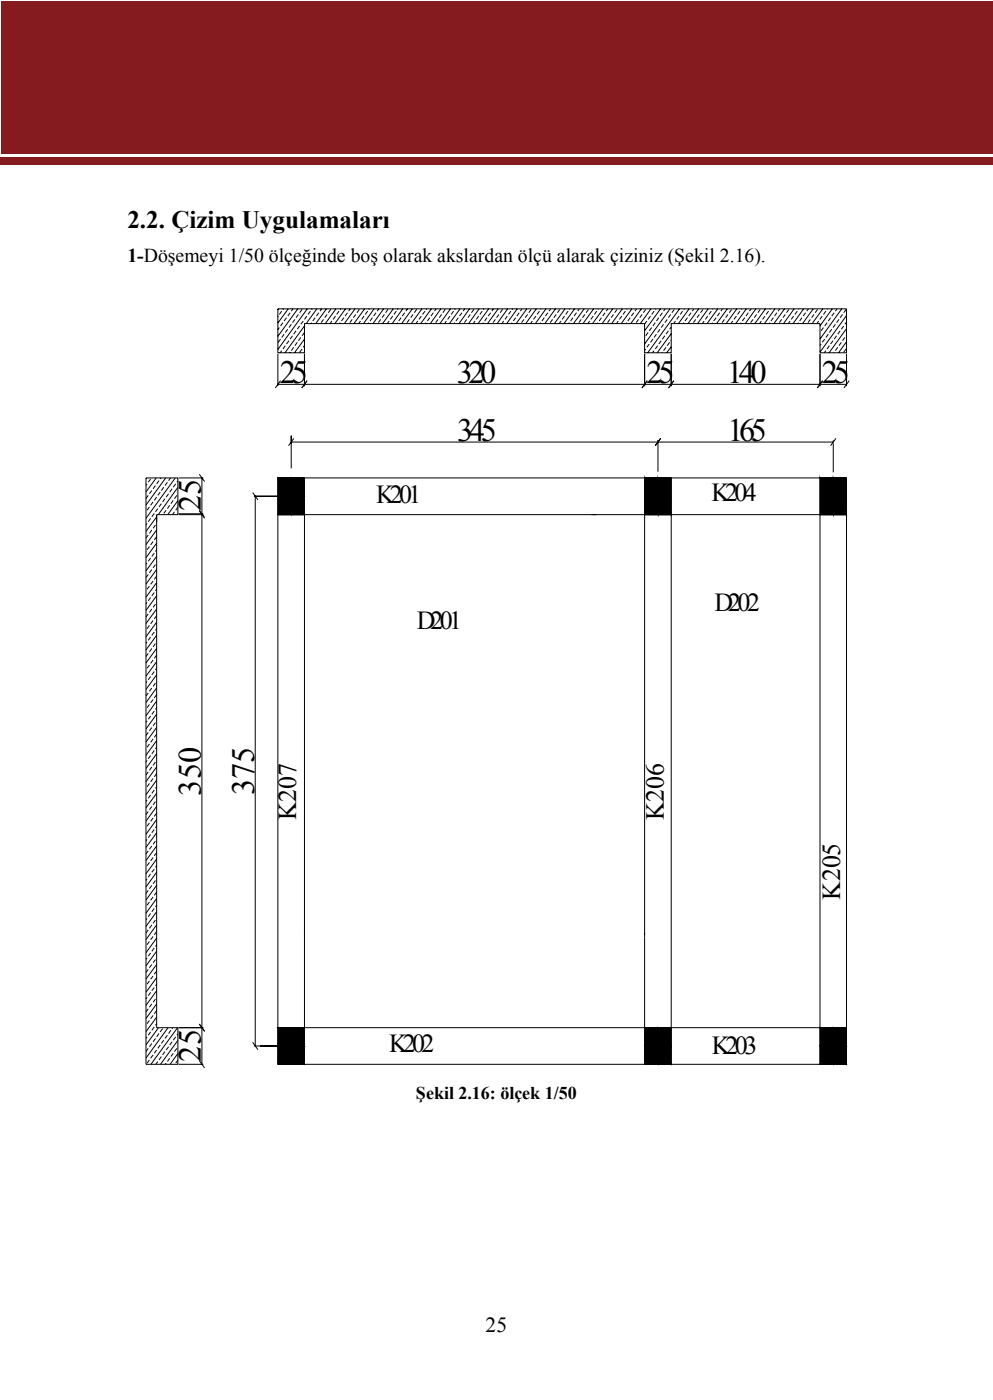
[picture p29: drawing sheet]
<svg xmlns="http://www.w3.org/2000/svg" width="195mm" height="275mm" viewBox="0 0 195 275" stroke-linecap="round" stroke-linejoin="round" font-family="sans-serif">
<defs><g id="words">
<g font-size="6.4">
<text x="55" y="75.3">25</text>
<text x="89.7" y="75.3">320</text>
<text x="127" y="75.3">25</text>
<text x="142.8" y="75.3">140</text>
<text x="161.5" y="75.3">25</text>
<text x="89.8" y="86.6">345</text>
<text x="142.9" y="86.6">165</text>
<text x="39.5" y="100.5" transform="rotate(-90 39.5 100.5)">25</text>
<text x="39.5" y="156.4" transform="rotate(-90 39.5 156.4)">350</text>
<text x="50" y="156.3" transform="rotate(-90 50 156.3)">375</text>
<text x="39.5" y="208.6" transform="rotate(-90 39.5 208.6)">25</text>
</g>
<g font-size="5.1">
<text x="73.9" y="98.9">K201</text>
<text x="139.8" y="98.4">K204</text>
<text x="81.9" y="123.6">D201</text>
<text x="140.4" y="120.1">D202</text>
<text x="58.2" y="161.2" transform="rotate(-90 58.2 161.2)">K207</text>
<text x="130.4" y="161.2" transform="rotate(-90 130.4 161.2)">K206</text>
<text x="165" y="176.9" transform="rotate(-90 165 176.9)">K205</text>
<text x="76.5" y="206.8">K202</text>
<text x="139.9" y="207.1">K203</text>
</g>
<text font-size="4.9" x="25" y="44.8">2.2. Çizim Uygulamaları</text>
<text font-size="4.2" x="95.4" y="261.7">25</text>
<text font-size="3.9" x="25" y="51.5">1-Döşemeyi 1/50 ölçeğinde boş olarak akslardan ölçü alarak çiziniz (Şekil 2.16).</text>
<text font-size="3.5" x="81.7" y="216.1">Şekil 2.16: ölçek 1/50</text>
</g></defs>
<g fill="#851b1e">
<path d="M.1 .2h194.9v30h-194.9z"/>
<path d="M0 30.9h195v1.5h-195z"/>
</g>
<g fill="none" stroke="#000" stroke-width=".2">
<path d="M54.6 60.7h111.7v8.6h-5.2v-5.7h-29.2v5.7h-5.3v-5.7h-66.8v5.7h-5.2zM54.6 75.5h111.7M54.6 69.5v6.4M54.7 62.1l-.1 .1M54.7 60.7l-.1 .2M54.9 64.4l-.3 .4M55.1 74.8l-1 1.5M55.1 66.7l-.4 .6M55.4 61.1l-.5 .7M55.4 68.9l-.4 .4M55.6 63.4l-.5 .7M55.7 60.7l-.1 .1"/>
<path d="M55.8 65.7l-.4 .6M56 67.9l-.4 .7M56.3 62.4l-.5 .7M56.5 64.7l-.5 .7M56.6 60.7l-2 2.8M56.8 67l-.5 .6M57 61.5l-.5 .6M57 69.2l-.1 .1M57.2 63.7l-.4 .7M57.5 66l-.5 .7M57.6 60.7l-.4 .4M57.7 68.3l-.5 .6"/>
<path d="M57.9 62.8l-.4 .6M58.2 65l-.5 .7M58.4 67.3l-.5 .6M58.5 60.7l-3.9 5.4M58.6 61.8l-.4 .6M58.9 64.1l-.5 .6M59.1 66.3l-.5 .7M59.4 60.8l-.5 .7M59.4 68.6l-.5 .6M59.6 63.1l-.5 .6M59.8 69.5v6.4M59.8 64.1l-3.8 5.2"/>
<path d="M59.8 66.7l-2 2.6M59.8 69.2l-.1 .1M59.8 65.4l-.4 .6M59.8 67.9l-.2 .4M60.3 62.1l-.5 .7M60.3 74.8l-1 1.5M60.4 60.7l-5.8 8M61 61.1l-.5 .7M61.2 63.4l-.1 .2M61.3 60.7l-.1 .1M61.9 62.4l-.5 .7M62.3 60.7l-2.1 2.9"/>
<path d="M62.6 61.5l-.4 .6M63.2 60.7l-.3 .4M63.6 62.8l-.5 .6M64.1 60.7l-2.1 2.9M64.3 61.8l-.5 .6M65 60.8l-.5 .7M65.2 63.1l-.4 .5M65.9 62.1l-.5 .7M66 60.7l-2.1 2.9M66.6 61.1l-.5 .7M66.8 63.4l-.1 .2M67 60.7l-.2 .1"/>
<path d="M67.6 62.4l-.5 .7M67.9 60.7l-2.1 2.9M68.3 61.5l-.5 .6M68.8 60.7l-.3 .4M69.2 62.8l-.5 .6M69.7 60.7l-2.1 2.9M69.9 61.8l-.5 .6M70.6 60.8l-.5 .7M70.8 63.1l-.3 .5M71.5 62.1l-.4 .7M71.6 60.7l-2.1 2.9M72.2 61.1l-.4 .7"/>
<path d="M72.5 63.4l-.2 .2M72.6 60.7l-.1 .1M73.2 62.4l-.5 .7M73.5 60.7l-2.1 2.9M73.9 61.5l-.5 .6M74.4 60.7l-.3 .4M74.8 62.8l-.5 .6M75.4 60.7l-2.1 2.9M75.5 61.8l-.4 .6M76.2 60.8l-.4 .7M76.5 63.1l-.4 .5M77.2 62.1l-.5 .7"/>
<path d="M77.3 60.7l-2.1 2.9M77.9 61.1l-.5 .7M78.1 63.4l-.1 .2M78.2 60.7l-.1 .1M78.8 62.4l-.5 .7M79.1 60.7l-2.1 2.9M79.5 61.5l-.5 .6M80.1 60.7l-.4 .4M80.4 62.8l-.4 .6M81 60.7l-2.1 2.9M81.2 61.8l-.5 .6M81.9 60.8l-.5 .7"/>
<path d="M82.1 63.1l-.4 .5M82.8 62.1l-.5 .7M82.9 60.7l-2.1 2.9M83.5 61.1l-.5 .7M83.7 63.4l-.1 .2M83.8 60.7l-.1 .1M84.4 62.4l-.4 .7M84.8 60.7l-2.1 2.9M85.1 61.5l-.4 .6M85.7 60.7l-.3 .4M86.1 62.8l-.5 .6M86.6 60.7l-2.1 2.9"/>
<path d="M86.8 61.8l-.5 .6M87.5 60.8l-.5 .7M87.7 63.1l-.3 .5M88.4 62.1l-.5 .7M88.5 60.7l-2.1 2.9M89.1 61.1l-.5 .7M89.3 63.4l-.1 .2M89.4 60.7l-.1 .1M90 62.4l-.4 .7M90.4 60.7l-2.1 2.9M90.8 61.5l-.5 .6M91.3 60.7l-.3 .4"/>
<path d="M91.7 62.8l-.5 .6M92.2 60.7l-2 2.9M92.4 61.8l-.5 .6M93.1 60.8l-.5 .7M93.3 63.1l-.3 .5M94 62.1l-.4 .7M94.1 60.7l-2 2.9M94.7 61.1l-.4 .7M95 63.4l-.2 .2M95.1 60.7l-.1 .1M95.7 62.4l-.5 .7M96 60.7l-2.1 2.9"/>
<path d="M96.4 61.5l-.5 .6M96.9 60.7l-.3 .4M97.3 62.8l-.4 .6M97.9 60.7l-2.1 2.9M98 61.8l-.4 .6M98.7 60.8l-.4 .7M99 63.1l-.4 .5M99.7 62.1l-.5 .7M99.7 60.7l-2 2.9M100.4 61.1l-.5 .7M100.6 63.4l-.1 .2M100.7 60.7l-.1 .1"/>
<path d="M101.3 62.4l-.5 .7M101.6 60.7l-2.1 2.9M102 61.5l-.5 .6M102.6 60.7l-.4 .4M102.9 62.8l-.4 .6M103.5 60.7l-2.1 2.9M103.7 61.8l-.5 .6M104.4 60.8l-.5 .7M104.6 63.1l-.4 .5M105.3 62.1l-.5 .7M105.4 60.7l-2.1 2.9M106 61.1l-.5 .7"/>
<path d="M106.2 63.4l-.1 .2M106.3 60.7l-.1 .1M106.9 62.4l-.4 .7M107.3 60.7l-2.1 2.9M107.6 61.5l-.4 .6M108.2 60.7l-.3 .4M108.6 62.8l-.5 .6M109.1 60.7l-2.1 2.9M109.3 61.8l-.5 .6M110 60.8l-.5 .7M110.2 63.1l-.3 .5M110.9 62.1l-.5 .7"/>
<path d="M111 60.7l-2.1 2.9M111.6 61.1l-.5 .7M111.8 63.4l-.1 .2M112 60.7l-.2 .1M112.6 62.4l-.5 .7M112.9 60.7l-2.1 2.9M113.3 61.5l-.5 .6M113.8 60.7l-.3 .4M114.2 62.8l-.5 .6M114.8 60.7l-2.1 2.9M114.9 61.8l-.5 .6M115.6 60.8l-.5 .7"/>
<path d="M115.8 63.1l-.3 .5M116.5 62.1l-.4 .7M116.6 60.7l-2.1 2.9M117.2 61.1l-.4 .7M117.5 63.4l-.2 .2M117.6 60.7l-.1 .1M118.2 62.4l-.5 .7M118.5 60.7l-2.1 2.9M118.9 61.5l-.5 .6M119.4 60.7l-.3 .4M119.8 62.8l-.4 .6M120.4 60.7l-2.1 2.9"/>
<path d="M120.5 61.8l-.4 .6M121.2 60.8l-.4 .7M121.5 63.1l-.4 .5M122.2 62.1l-.5 .7M122.3 60.7l-2.1 2.9M122.9 61.1l-.5 .7M123.1 63.4l-.1 .2M123.2 60.7l-.1 .1M123.8 62.4l-.5 .7M124.1 60.7l-2.1 2.9M124.5 61.5l-.5 .6M125.1 60.7l-.4 .4"/>
<path d="M125.5 62.8l-.5 .6M126 60.7l-2.1 2.9M126.2 61.8l-.5 .6M126.6 69.5v6.4M126.9 60.8l-.5 .7M126.9 68.6l-.3 .3M127.1 63.1l-.5 .6M127.1 74.8l-1 1.5M127.3 65.4l-.4 .6M127.6 67.6l-.5 .7M127.8 62.1l-.5 .7M127.9 60.7l-2.1 2.9"/>
<path d="M128 64.4l-.4 .6M128.3 66.7l-.5 .6M128.5 61.1l-.5 .7M128.5 68.9l-.3 .4M128.7 63.4l-.4 .7M128.8 60.7l-.1 .1M129 65.7l-.5 .6M129.2 67.9l-.5 .7M129.4 62.4l-.4 .7M129.7 64.7l-.5 .7M129.8 60.7l-3.2 4.3M129.9 67l-.5 .6"/>
<path d="M130.1 61.5l-.4 .6M130.1 69.2l-.1 .1M130.4 63.7l-.5 .7M130.6 66l-.5 .7M130.7 60.7l-.3 .4M130.9 68.3l-.5 .6M131.1 62.8l-.5 .6M131.3 65l-.4 .7M131.6 67.3l-.5 .6M131.6 60.7l-5 6.9M131.8 61.8l-.5 .6M131.9 69.5v6.4"/>
<path d="M131.9 65.6l-2.8 3.7M131.9 68.2l-.9 1.1M131.9 64.3l-.3 .4M131.9 66.9l-.1 .1M132.4 74.8l-1.1 1.5M132.5 60.8l-.5 .7M132.7 63.1l-.3 .5M133.4 62.1l-.5 .7M133.5 60.7l-6.2 8.6M134.1 61.1l-.5 .7M134.3 63.4l-.1 .2M134.5 60.7l-.2 .1"/>
<path d="M135.1 62.4l-.5 .7M135.4 60.7l-2.1 2.9M135.8 61.5l-.5 .6M136.3 60.7l-.3 .4M136.7 62.8l-.5 .6M137.3 60.7l-2.1 2.9M137.4 61.8l-.5 .6M138.1 60.8l-.5 .7M138.3 63.1l-.3 .5M139 62.1l-.4 .7M139.1 60.7l-2 2.9M139.7 61.1l-.4 .7"/>
<path d="M140 63.4l-.1 .2M140.1 60.7l-.1 .1M140.7 62.4l-.5 .7M141 60.7l-2.1 2.9M141.4 61.5l-.5 .6M141.9 60.7l-.3 .4M142.3 62.8l-.4 .6M142.9 60.7l-2.1 2.9M143 61.8l-.4 .6M143.7 60.8l-.4 .7M144 63.1l-.4 .5M144.7 62.1l-.5 .7"/>
<path d="M144.8 60.7l-2.1 2.9M145.4 61.1l-.5 .7M145.6 63.4l-.1 .2M145.7 60.7l-.1 .1M146.3 62.4l-.5 .7M146.6 60.7l-2.1 2.9M147 61.5l-.4 .6M147.6 60.7l-.4 .4M148 62.8l-.5 .6M148.5 60.7l-2.1 2.9M148.7 61.8l-.5 .6M149.4 60.8l-.5 .7"/>
<path d="M149.6 63.1l-.4 .5M150.3 62.1l-.5 .7M150.4 60.7l-2.1 2.9M151 61.1l-.5 .7M151.2 63.4l-.1 .2M151.3 60.7l-.1 .1M151.9 62.4l-.4 .7M152.3 60.7l-2.1 2.9M152.6 61.5l-.4 .6M153.2 60.7l-.3 .4M153.6 62.8l-.5 .6M154.1 60.7l-2.1 2.9"/>
<path d="M154.3 61.8l-.5 .6M155 60.8l-.5 .7M155.2 63.1l-.3 .5M155.9 62.1l-.5 .7M156 60.7l-2.1 2.9M156.6 61.1l-.5 .7M156.9 63.4l-.2 .2M157 60.7l-.1 .1M157.6 62.4l-.5 .7M157.9 60.7l-2.1 2.9M158.3 61.5l-.5 .6M158.8 60.7l-.3 .4"/>
<path d="M159.2 62.8l-.5 .6M159.8 60.7l-2.1 2.9M159.9 61.8l-.5 .6M160.6 60.8l-.5 .7M160.8 63.1l-.3 .5M161.1 69.5v6.4M161.3 67.6l-.2 .3M161.5 62.1l-.4 .7M161.6 74.8l-1 1.5M161.6 60.7l-2 2.9M161.8 64.4l-.5 .6M162 66.7l-.5 .6"/>
<path d="M162.3 61.1l-.5 .7M162.3 68.9l-.4 .4M162.5 63.4l-.5 .7M162.6 60.7l-.1 .1M162.7 65.7l-.4 .6M162.9 67.9l-.4 .7M163.2 62.4l-.5 .7M163.4 64.7l-.5 .7M163.5 60.7l-2.4 3.3M163.7 67l-.5 .6M163.9 61.5l-.5 .6M163.9 69.2l-.1 .1"/>
<path d="M164.1 63.7l-.4 .7M164.4 66l-.5 .7M164.4 60.7l-.3 .4M164.6 68.3l-.5 .6M164.8 62.8l-.4 .6M165.1 65l-.5 .7M165.3 67.3l-.5 .6M165.4 60.7l-4.3 5.9M165.5 61.8l-.4 .6M165.8 64.1l-.5 .6M166 66.3l-.5 .7M166.2 60.8l-.4 .7"/>
<path d="M166.2 68.6l-.4 .6M166.3 69.5v6.4M166.3 62l-5.2 7.2M166.3 64.6l-3.4 4.7M166.3 67.2l-1.6 2.1M166.3 63.3l-.3 .4M166.3 65.9l-.1 .1M166.8 74.8l-1 1.5M28.7 93.9h6.3l-.1 7.3h-4.1v100.8h4.2l-.1 7.2h-6.2zM28.8 93.9l-.1 .2M28.9 95.1l-.2 .3M29.1 97.4l-.4 .6"/>
<path d="M29.4 99.6l-.5 .7M29.6 94.1l-.5 .7M29.8 96.4l-.4 .6M30.1 98.7l-.5 .6M30.5 95.4l-.4 .7M30.7 93.9l-2 2.8M30.8 97.7l-.5 .6M31 100l-.5 .6M31.2 94.5l-.4 .6M31.5 96.7l-.5 .7M31.6 93.9l-.1 .2M31.7 99l-.5 .6"/>
<path d="M32.2 95.8l-.5 .6M32.4 98l-.5 .7M32.6 93.9l-3.9 5.4M32.9 94.8l-.5 .6M33.1 97l-.5 .7M33.3 99.3l-.4 .7M33.5 93.9l-.4 .6M33.8 96.1l-.5 .6M34 98.3l-.4 .7M34.4 93.9l-5.7 8M34.5 95.1l-.5 .7M34.8 97.4l-.5 .6"/>
<path d="M34.9 95.8l-3.8 5.4M34.9 98.4l-1.9 2.8M34.9 94.5l-.1 .3M34.9 99.7l-.4 .6M35.1 93.9h4.8M39.2 93.2l1 1.5M39.7 93.9v7.1M49.6 96.8l1.1 1.5M49.9 97.5h9.9M50.1 97.5v108.1M54.6 93.9h2.6zM54.6 93.9l2.6 3.6h-2.6z"/>
<path d="M54.6 93.9h2.6v3.6zM54.6 97.5h2.6zM54.6 97.5l2.6 3.7h-2.6zM54.6 97.5h2.6v3.7zM54.6 93.9h111.7v115.3h-111.7zM57.2 93.9h2.6zM57.2 93.9l2.6 3.6h-2.6zM57.2 93.9h2.6v3.6zM57.2 97.5h2.6zM57.2 97.5l2.6 3.7h-2.6zM57.2 97.5h2.6v3.7zM57.2 85.6v6.5"/>
<path d="M57.2 94.6v6.6M57.2 86.9h106.5M57.7 86.2l-1 1.4M59.8 93.9v115.3h-5.2M126.6 93.9h2.7zM126.6 93.9l2.7 7.3h-2.7zM126.6 93.9h2.7v7.3zM126.6 93.9v115.3h5.3v-115.3M129.3 93.9h2.6zM129.3 93.9l2.6 7.3h-2.6zM129.3 93.9h2.6v7.3zM129.3 86.5v.2"/>
<path d="M129.3 86.9v5.8M129.3 95.3v5.9M129.8 86.2l-1.1 1.4M161.1 93.9h2.6zM161.1 93.9l2.6 7.3h-2.6zM161.1 93.9h2.6v7.3zM161.1 93.9v115.3h5.2M163.7 93.9h2.6zM163.7 93.9l2.6 7.3h-2.6zM163.7 93.9h2.6v7.3zM163.7 86.5v.5M163.7 87.1v5.7"/>
<path d="M163.7 95.4v5.8M163.7 87.1h.1M164.2 86.2l-1 1.4M28.9 102.9l-.2 .3M28.9 110.7l-.2 .2M28.9 118.4l-.2 .3M29.1 105.2l-.4 .5M29.1 112.9l-.4 .6M29.4 107.4l-.5 .7M29.4 115.2l-.5 .6M29.6 101.9l-.5 .6M29.6 109.7l-.5 .6"/>
<path d="M29.6 117.4l-.5 .7M29.8 104.2l-.4 .6M29.8 111.9l-.4 .7M29.8 119.7l-.4 .7M30.1 106.4l-.5 .7M30.1 114.2l-.5 .6M30.3 100.9l-.5 .7M30.3 108.7l-.5 .7M30.3 116.5l-.5 .6M30.5 103.2l-.4 .6M30.5 111l-.4 .6M30.5 118.7l-.4 .7"/>
<path d="M30.8 101.6l-2.1 2.9M30.8 104.2l-2.1 2.8M30.8 106.7l-2.1 2.9M30.8 109.3l-2.1 2.9M30.8 111.9l-2.1 2.9M30.8 114.5l-2.1 2.9M30.8 117.1l-2.1 2.9M30.8 119.7l-2.1 2.9M30.8 105.5l-.5 .6M30.8 108.1l-.3 .3M30.8 113.2l-.5 .7M30.8 115.8l-.3 .3"/>
<path d="M32.6 100.3l-.4 .6M34.3 100.6l-.4 .6M34.9 101h.1M34.9 101l-.1 .2M35.1 101h4.8M35.1 101.2h4.8M39.2 100.3l1 1.4M39.2 100.4l1 1.5M39.7 101.2v108M54.6 101.2h2.6zM54.6 101.2h111.7M57.2 101.2h2.6z"/>
<path d="M126.6 101.2h2.7zM129.3 101.2h2.6zM161.1 101.2h2.6zM163.7 101.2h2.6zM28.9 126.2l-.2 .2M28.9 133.9l-.2 .3M29.1 120.7l-.4 .6M29.1 128.4l-.4 .6M29.1 136.2l-.4 .6M29.4 122.9l-.5 .7M29.4 130.7l-.5 .6M29.4 138.5l-.5 .6"/>
<path d="M29.6 125.2l-.5 .7M29.6 133l-.5 .6M29.8 127.5l-.4 .6M29.8 135.2l-.4 .7M30.1 122l-.5 .6M30.1 129.7l-.5 .7M30.1 137.5l-.5 .6M30.3 124.2l-.5 .7M30.3 132l-.5 .6M30.3 139.8l-.5 .6M30.5 126.5l-.4 .6M30.5 134.3l-.4 .6"/>
<path d="M30.8 122.3l-2.1 2.9M30.8 124.9l-2.1 2.8M30.8 127.4l-2.1 2.9M30.8 130l-2.1 2.9M30.8 132.6l-2.1 2.9M30.8 135.2l-2.1 2.9M30.8 137.8l-2.1 2.9M30.8 121l-.5 .6M30.8 123.6l-.3 .3M30.8 128.8l-.5 .6M30.8 131.3l-.3 .4M30.8 136.5l-.5 .7"/>
<path d="M30.8 139.1l-.3 .3M28.9 141.7l-.2 .3M28.9 149.5l-.2 .3M28.9 157.2l-.2 .3M29.1 144l-.4 .6M29.1 151.7l-.4 .6M29.1 159.5l-.4 .6M29.4 146.2l-.5 .7M29.4 154l-.5 .6M29.6 140.7l-.5 .7M29.6 148.5l-.5 .6M29.6 156.2l-.5 .7"/>
<path d="M29.8 143l-.4 .6M29.8 150.7l-.4 .7M29.8 158.5l-.4 .6M30.1 145.2l-.5 .7M30.1 153l-.5 .7M30.3 147.5l-.5 .7M30.3 155.3l-.5 .6M30.5 142l-.4 .7M30.5 149.8l-.4 .6M30.5 157.5l-.4 .7M30.8 140.4l-2.1 2.9M30.8 143l-2.1 2.9"/>
<path d="M30.8 145.6l-2.1 2.9M30.8 148.1l-2.1 2.9M30.8 150.7l-2.1 2.9M30.8 153.3l-2.1 2.9M30.8 155.9l-2.1 2.9M30.8 158.5l-2.1 2.9M30.8 144.3l-.5 .6M30.8 146.9l-.3 .3M30.8 152l-.5 .7M30.8 154.6l-.3 .4M30.8 159.8l-.5 .7M28.9 165l-.2 .3"/>
<path d="M28.9 172.7l-.2 .3M29.1 167.2l-.4 .6M29.1 175l-.4 .6M29.4 161.8l-.5 .6M29.4 169.5l-.5 .7M29.4 177.3l-.5 .6M29.6 164l-.5 .7M29.6 171.8l-.5 .6M29.6 179.5l-.5 .7M29.8 166.3l-.4 .6M29.8 174l-.4 .7M30.1 160.8l-.5 .6"/>
<path d="M30.1 168.5l-.5 .7M30.1 176.3l-.5 .7M30.3 163l-.5 .7M30.3 170.8l-.5 .6M30.3 178.6l-.5 .6M30.5 165.3l-.4 .6M30.5 173.1l-.4 .6M30.8 161.1l-2.1 2.9M30.8 163.7l-2.1 2.9M30.8 166.3l-2.1 2.8M30.8 168.8l-2.1 2.9M30.8 171.4l-2.1 2.9"/>
<path d="M30.8 174l-2.1 2.9M30.8 176.6l-2.1 2.9M30.8 179.2l-2.1 2.9M30.8 162.4l-.3 .3M30.8 167.6l-.5 .6M30.8 170.1l-.3 .4M30.8 175.3l-.5 .7M30.8 177.9l-.3 .3M28.9 180.5l-.2 .3M28.9 188.3l-.2 .2M28.9 196l-.2 .3M29.1 182.8l-.4 .6"/>
<path d="M29.1 190.5l-.4 .6M29.1 198.3l-.4 .6M29.4 185l-.5 .7M29.4 192.8l-.5 .6M29.6 187.3l-.5 .6M29.6 195l-.5 .7M29.8 181.8l-.4 .7M29.8 189.6l-.4 .6M29.8 197.3l-.4 .7M30.1 184.1l-.5 .6M30.1 191.8l-.5 .7M30.1 199.6l-.5 .6"/>
<path d="M30.3 186.3l-.5 .7M30.3 194.1l-.5 .6M30.5 180.8l-.4 .7M30.5 188.6l-.4 .6M30.5 196.4l-.4 .6M30.8 181.8l-2.1 2.9M30.8 184.4l-2.1 2.9M30.8 187l-2.1 2.8M30.8 189.6l-2.1 2.8M30.8 192.1l-2.1 2.9M30.8 194.7l-2.1 2.9M30.8 197.3l-2.1 2.9"/>
<path d="M30.8 199.9l-2.1 2.9M30.8 183.1l-.5 .6M30.8 185.7l-.3 .3M30.8 190.9l-.5 .6M30.8 193.4l-.3 .4M30.8 198.6l-.5 .7M28.9 203.8l-.2 .3M29.1 206.1l-.4 .6M29.4 200.6l-.5 .6M29.4 208.3l-.5 .7M29.6 202.8l-.5 .7M29.8 205.1l-.4 .6"/>
<path d="M30.1 207.3l-.5 .7M30.3 201.8l-.5 .7M30.5 204.1l-.4 .7M30.8 201.2l-.3 .3M30.8 206.4l-.5 .6M31 208.6l-.4 .6M31.1 202l-2.4 3.4M31.2 203.1l-.4 .7M31.5 205.4l-.5 .7M31.7 207.7l-.5 .6M31.9 202.2l-.4 .6M32.2 204.4l-.5 .7"/>
<path d="M32.4 206.7l-.5 .6M32.6 209l-.1 .2M32.9 203.5l-.5 .6M33 202l-4.3 6M33.1 205.7l-.5 .7M33.3 208l-.4 .6M33.6 202.5l-.5 .6M33.8 204.8l-.5 .6M34 202l-.2 .2M34 207l-.4 .7M34.5 203.8l-.5 .6M34.8 206.1l-.5 .6"/>
<path d="M34.9 202l-5.2 7.2M34.9 204.5l-3.4 4.7M34.9 207.1l-1.5 2.1M34.9 203.2l-.1 .3M34.9 208.4l-.4 .6M35.1 202h4.8M35.1 209.2h4.8M39.2 201.3l1 1.4M39.2 208.5l1 1.4M49.6 204.9l1.1 1.4M49.9 205.6h9.9M54.6 202h5.2z"/>
<path d="M54.6 202l5.2 3.6h-5.2zM54.6 202h5.2v3.6zM54.6 205.6h5.2zM54.6 205.6l5.2 3.6h-5.2zM54.6 205.6h5.2v3.6zM54.6 209.2h5.2zM54.6 202h111.7M126.6 202h2.7zM126.6 202l2.7 3.6h-2.7zM126.6 202h2.7v3.6zM126.6 205.6h2.7zM126.6 205.6l2.7 3.6h-2.7z"/>
<path d="M126.6 205.6h2.7v3.6zM126.6 209.2h2.7zM126.6 205.6h5.3M129.3 202h2.6zM129.3 202l2.6 3.6h-2.6zM129.3 202h2.6v3.6zM129.3 205.6h2.6zM129.3 205.6l2.6 3.6h-2.6zM129.3 205.6h2.6v3.6zM129.3 209.2h2.6zM161.1 202h2.6zM161.1 202l2.6 3.6h-2.6z"/>
<path d="M161.1 202h2.6v3.6zM161.1 205.6h2.6zM161.1 205.6l2.6 3.6h-2.6zM161.1 205.6h2.6v3.6zM161.1 209.2h2.6zM161.1 205.6h5.2M163.7 202h2.6zM163.7 202l2.6 3.6h-2.6zM163.7 202h2.6v3.6zM163.7 205.6h2.6zM163.7 205.6l2.6 3.6h-2.6zM163.7 205.6h2.6v3.6z"/>
<path d="M163.7 209.2h2.6z"/>
</g>
<g fill="#000">
<path d="M54.6 93.9l2.6 3.6h-2.6zM54.6 93.9h2.6v3.6zM54.6 97.5l2.6 3.7h-2.6zM54.6 97.5h2.6v3.7zM57.2 93.9l2.6 3.6h-2.6zM57.2 93.9h2.6v3.6zM57.2 97.5l2.6 3.7h-2.6zM57.2 97.5h2.6v3.7zM126.6 93.9l2.7 7.3h-2.7zM126.6 93.9h2.7v7.3zM129.3 93.9l2.6 7.3h-2.6zM129.3 93.9h2.6v7.3z"/>
<path d="M161.1 93.9l2.6 7.3h-2.6zM161.1 93.9h2.6v7.3zM163.7 93.9l2.6 7.3h-2.6zM163.7 93.9h2.6v7.3zM54.6 202l5.2 3.6h-5.2zM54.6 202h5.2v3.6zM54.6 205.6l5.2 3.6h-5.2zM54.6 205.6h5.2v3.6zM126.6 202l2.7 3.6h-2.7zM126.6 202h2.7v3.6zM126.6 205.6l2.7 3.6h-2.7zM126.6 205.6h2.7v3.6z"/>
<path d="M129.3 202l2.6 3.6h-2.6zM129.3 202h2.6v3.6zM129.3 205.6l2.6 3.6h-2.6zM129.3 205.6h2.6v3.6zM161.1 202l2.6 3.6h-2.6zM161.1 202h2.6v3.6zM161.1 205.6l2.6 3.6h-2.6zM161.1 205.6h2.6v3.6zM163.7 202l2.6 3.6h-2.6zM163.7 202h2.6v3.6zM163.7 205.6l2.6 3.6h-2.6zM163.7 205.6h2.6v3.6z"/>
</g>
<use href="#words"/>
</svg>
